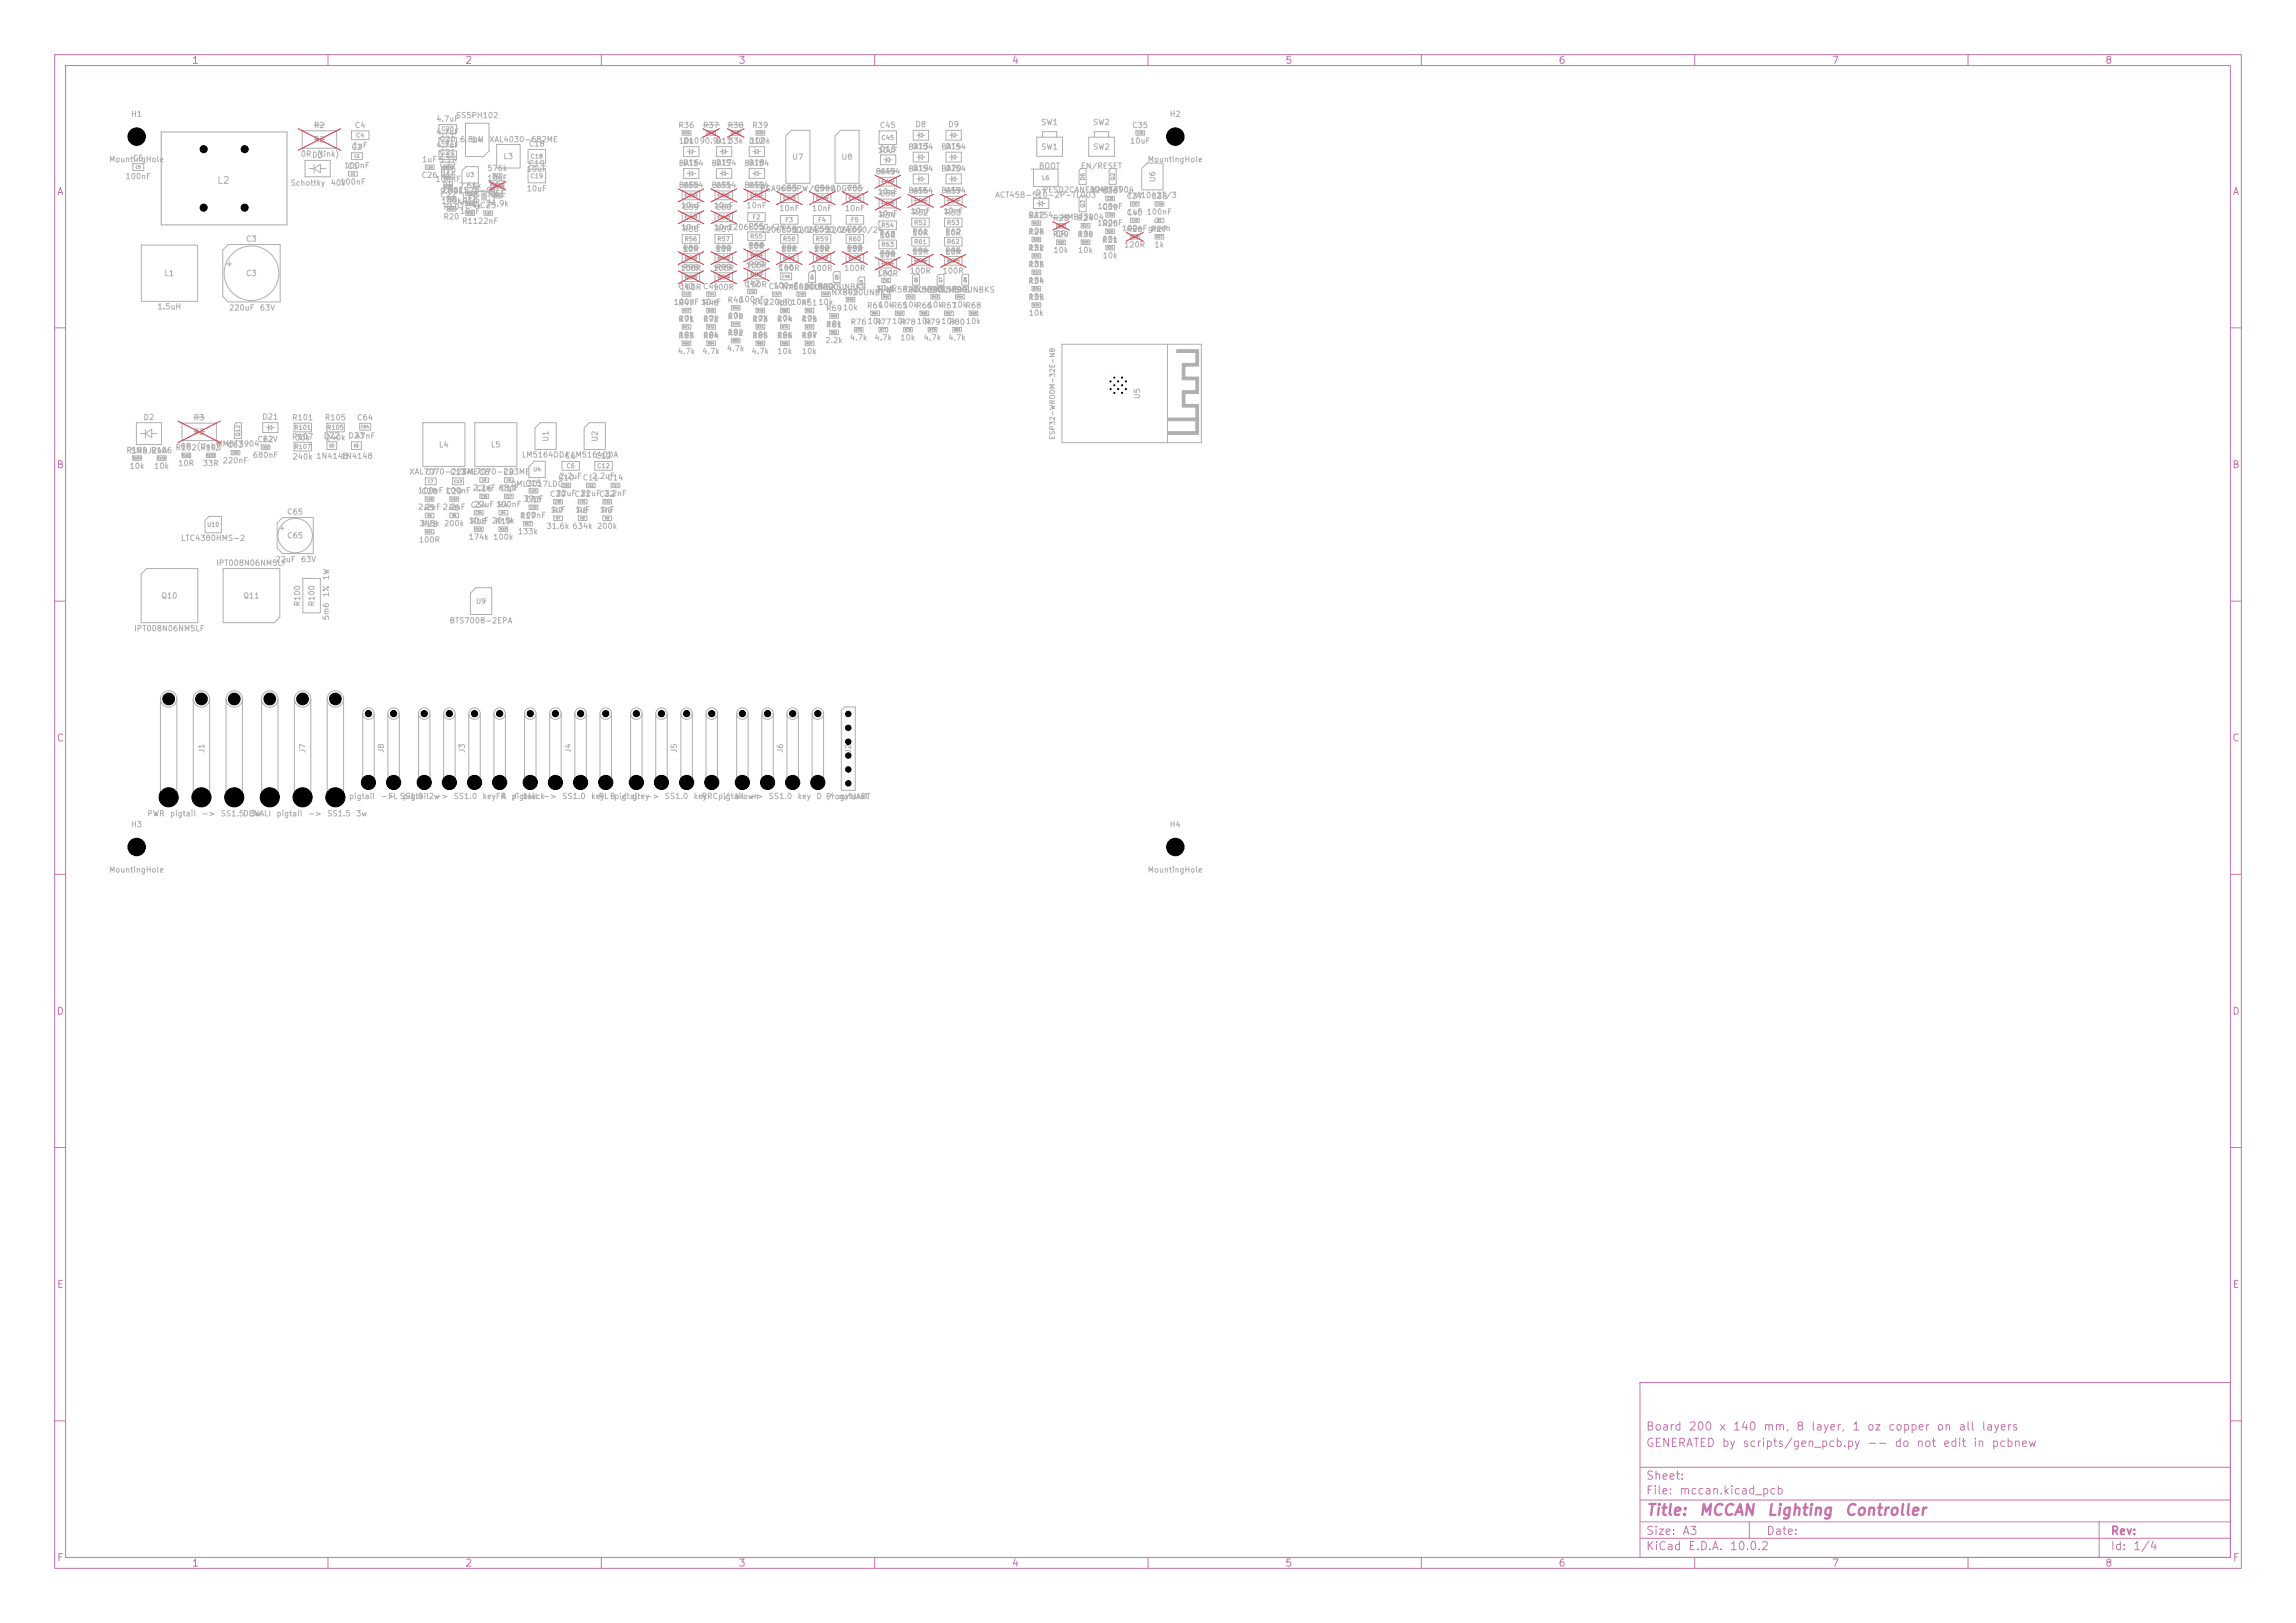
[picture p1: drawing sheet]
<svg xmlns="http://www.w3.org/2000/svg" width="420mm" height="297mm" viewBox="0 0 420 297" stroke-linecap="round" stroke-linejoin="round" font-family="sans-serif">
<defs><g id="words">
<g font-size="2" fill="#c872ab">
<text x="301" y="277.8">Title:</text>
<text x="310.7" y="277.8">MCCAN</text>
<text x="323.1" y="277.8">Lighting</text>
<text x="337.3" y="277.8">Controller</text>
</g>
<g font-size="1.5" fill="#c872ab">
<text x="301" y="262.1">Board</text>
<text x="308.8" y="262.1">200</text>
<text x="314.4" y="262.1">x</text>
<text x="316.9" y="262.1">140</text>
<text x="322.4" y="262.1">mm,</text>
<text x="328.5" y="262.1">8</text>
<text x="331.2" y="262.1">layer,</text>
<text x="338.7" y="262.1">1</text>
<text x="341.4" y="262.1">oz</text>
<text x="345.3" y="262.1">copper</text>
<text x="354.1" y="262.1">on</text>
<text x="358.1" y="262.1">all</text>
<text x="362.4" y="262.1">layers</text>
<text x="301" y="265.1">GENERATED</text>
<text x="314.9" y="265.1">by</text>
<text x="318.6" y="265.1">scripts/gen_pcb.py</text>
<text x="341.4" y="265.1">--</text>
<text x="346.4" y="265.1">do</text>
<text x="350.5" y="265.1">not</text>
<text x="355.3" y="265.1">edit</text>
<text x="360.8" y="265.1">in</text>
<text x="364.2" y="265.1">pcbnew</text>
<text x="301" y="273.8">File:</text>
<text x="301" y="271.1">Sheet:</text>
<text x="307.1" y="273.8">mccan.kicad_pcb</text>
<text x="301" y="281.2">Size:</text>
<text x="307.6" y="281.2">A3</text>
<text x="323" y="281.2">Date:</text>
<text x="386" y="281.2">Rev:</text>
<text x="301" y="284">KiCad</text>
<text x="308.7" y="284">E.D.A.</text>
<text x="316.3" y="284">10.0.2</text>
<text x="386" y="284">Id:</text>
<text x="390.1" y="284">1/4</text>
</g>
<g font-size="1.3" fill="#c872ab">
<text x="35" y="12">1</text>
<text x="85" y="12">2</text>
<text x="135" y="12">3</text>
<text x="185" y="12">4</text>
<text x="235" y="12">5</text>
<text x="285" y="12">6</text>
<text x="335" y="12">7</text>
<text x="385" y="12">8</text>
<text x="10.3" y="36">A</text>
<text x="408.3" y="36">A</text>
<text x="10.3" y="86">B</text>
<text x="408.2" y="86">B</text>
<text x="10.3" y="136">C</text>
<text x="408.2" y="136">C</text>
<text x="10.3" y="186">D</text>
<text x="408.2" y="186">D</text>
<text x="10.3" y="236">E</text>
<text x="408.3" y="236">E</text>
<text x="10.3" y="286">F</text>
<text x="35" y="287">1</text>
<text x="85" y="287">2</text>
<text x="135" y="287">3</text>
<text x="185" y="287">4</text>
<text x="235" y="287">5</text>
<text x="285" y="287">6</text>
<text x="335" y="287">7</text>
<text x="385" y="287">8</text>
<text x="408.3" y="286">F</text>
</g>
<text font-size="1.3" fill="#afafaf" x="39.6" y="33.9">L2</text>
<g font-size="1" fill="#afafaf">
<text x="23.9" y="21.6">H1</text>
<text x="57.3" y="23.7">R2</text>
<text x="64.8" y="23.7">C4</text>
<text x="79.7" y="22.5">4.7uF</text>
<text x="83.3" y="21.9">SS5PH102</text>
<text x="124" y="23.7">R36</text>
<text x="128.5" y="23.7">R37</text>
<text x="133" y="23.7">R38</text>
<text x="137.5" y="23.7">R39</text>
<text x="160.8" y="23.7">C45</text>
<text x="167.3" y="23.5">D8</text>
<text x="173.3" y="23.5">D9</text>
<text x="190.4" y="23.1">SW1</text>
<text x="199.9" y="23.1">SW2</text>
<text x="207" y="23.7">C35</text>
<text x="213.9" y="21.6">H2</text>
<text x="19.9" y="29.9">MountingHole</text>
<text x="24.2" y="29.7">C5</text>
<text x="54.9" y="28.9">0RD3</text>
<text x="57.3" y="26.3">R2</text>
<text x="57.9" y="28.9">(link)</text>
<text x="64.2" y="27.7">C2</text>
<text x="64.4" y="27.4">1uF</text>
<text x="77.1" y="29.9">1uF 5.1R</text>
<text x="79.7" y="24.9">4.7uF</text>
<text x="79.7" y="27.3">4.7uF</text>
<text x="80.3" y="26.2">C20</text>
<text x="80.3" y="28.6">C21</text>
<text x="84" y="26.3">6.8uH</text>
<text x="86.2" y="26.4">D4</text>
<text x="89.4" y="26.3">XAL4030-682ME</text>
<text x="92" y="29.4">L3</text>
<text x="96.6" y="27.1">C18</text>
<text x="124.1" y="26.5">10k</text>
<text x="124.9" y="26.5">D1090.9k</text>
<text x="130.9" y="26.5">D11</text>
<text x="133.1" y="26.5">33k</text>
<text x="136.9" y="26.5">D12</text>
<text x="137.1" y="26.5">100k</text>
<text x="144.8" y="29.5">U7</text>
<text x="153.8" y="29.5">U8</text>
<text x="160.4" y="28.3">10uF</text>
<text x="160.9" y="28">D15</text>
<text x="166.1" y="27.6">BAT54</text>
<text x="166.9" y="27.5">D13</text>
<text x="172.1" y="27.6">BAT54</text>
<text x="172.9" y="27.5">D14</text>
<text x="190.4" y="27.6">SW1</text>
<text x="199.9" y="27.6">SW2</text>
<text x="206.6" y="26.5">10uF</text>
<text x="209.9" y="29.9">MountingHole</text>
<text x="22.9" y="33">100nF</text>
<text x="53" y="34.2">Schottky</text>
<text x="60.4" y="34.2">40V</text>
<text x="62.1" y="34">100nF</text>
<text x="62.9" y="31">100nF</text>
<text x="63.5" y="31.2">C1</text>
<text x="77" y="32.8">C26 R15</text>
<text x="79.6" y="33.5">100nF</text>
<text x="80.3" y="31">C22</text>
<text x="80.4" y="35.7">9.09k</text>
<text x="80.4" y="31.7">R16</text>
<text x="80.9" y="34.6">0R</text>
<text x="80.9" y="35.6">LM51571-Q1</text>
<text x="83.8" y="34.7">2.61k</text>
<text x="89" y="33.3">10pF</text>
<text x="89" y="31.5">576k</text>
<text x="89.4" y="34.4">R12</text>
<text x="89.4" y="35.1">R13</text>
<text x="96.2" y="31.7">10uF</text>
<text x="96.2" y="35.3">10uF</text>
<text x="96.6" y="30.7">C19</text>
<text x="124.1" y="30.6">BAT54</text>
<text x="124.1" y="34.6">BAT54</text>
<text x="124.8" y="34.7">C50</text>
<text x="124.9" y="30.5">D16</text>
<text x="130.1" y="30.6">BAT54</text>
<text x="130.1" y="34.6">BAT54</text>
<text x="130.8" y="34.7">C51</text>
<text x="130.9" y="30.5">D17</text>
<text x="136.1" y="30.6">BAT54</text>
<text x="136.1" y="34.6">BAT54</text>
<text x="136.8" y="34.7">C52</text>
<text x="136.9" y="30.5">D18</text>
<text x="138.9" y="35.3">PCA9685PW/Q900</text>
<text x="142.8" y="35.2">C53</text>
<text x="148.8" y="35.2">C54ADG706</text>
<text x="154.8" y="35.2">C55</text>
<text x="160.1" y="32.1">BAT54</text>
<text x="160.4" y="35.9">10nF</text>
<text x="160.8" y="32.2">C49</text>
<text x="166.1" y="31.6">BAT54</text>
<text x="166.1" y="35.6">BAT54</text>
<text x="166.8" y="35.7">C56</text>
<text x="166.9" y="31.5">D19</text>
<text x="172.1" y="31.6">BAT54</text>
<text x="172.1" y="35.6">BAT54</text>
<text x="172.8" y="35.7">C57</text>
<text x="172.9" y="31.5">D20</text>
<text x="189.9" y="31.1">BOOT</text>
<text x="190.6" y="35.5">PESD2CANFD24U-T</text>
<text x="197.6" y="31.1">EN/RESET</text>
<text x="199.5" y="35.5">MMBT3904</text>
<text x="201.5" y="35.7">C36</text>
<text x="211.6" y="33.4" transform="rotate(-90 211.6 33.4)">U6</text>
<text x="80.4" y="36.4">C27</text>
<text x="80.6" y="37.5">100kR14</text>
<text x="81" y="38.6">R10</text>
<text x="81" y="40.4">R20</text>
<text x="83.8" y="38.3">37.4kC25</text>
<text x="84" y="39.4">10nF</text>
<text x="84.4" y="36.5">C23</text>
<text x="84.4" y="41.2">R1122nF</text>
<text x="87.9" y="38.2" transform="rotate(-90 87.9 38.2)">100pF</text>
<text x="88.8" y="38">24.9k</text>
<text x="89.4" y="36.2">C61</text>
<text x="90.7" y="37.4" transform="rotate(-90 90.7 37.4)">C24</text>
<text x="124.4" y="38.4">10nF</text>
<text x="124.8" y="38.7">C59</text>
<text x="130.4" y="38.4">10nF</text>
<text x="130.8" y="38.7">C60</text>
<text x="136.4" y="38.4">10nF</text>
<text x="142.4" y="38.9">10nF</text>
<text x="148.4" y="38.9">10nF</text>
<text x="154.4" y="38.9">10nF</text>
<text x="160.4" y="39.9">10nF</text>
<text x="160.8" y="40.2">R54</text>
<text x="160.8" y="36.2">C58</text>
<text x="166.4" y="39.4">10nF</text>
<text x="166.8" y="39.7">R52</text>
<text x="172.4" y="39.4">10nF</text>
<text x="172.8" y="39.7">R53</text>
<text x="181.9" y="36.4">ACT45B-510-2P-TL003</text>
<text x="188" y="40.2">R22</text>
<text x="188.1" y="40.1">BAT54</text>
<text x="189.3" y="36">D7</text>
<text x="192.5" y="40.7">R23</text>
<text x="194" y="40.5">MMBT3904</text>
<text x="197" y="40.7">R24</text>
<text x="200.6" y="38.5">100nF</text>
<text x="200.6" y="41.5">100nF</text>
<text x="201.5" y="38.7">C39</text>
<text x="201.5" y="41.7">R25</text>
<text x="206" y="36.7">C37</text>
<text x="206" y="39.7">C40</text>
<text x="206.1" y="39.5">1uF 100nF</text>
<text x="206.2" y="36.5">TJA1042T/3</text>
<text x="210.5" y="36.7">C38</text>
<text x="44.9" y="44.5">C3</text>
<text x="124.4" y="42.4">10nF</text>
<text x="124.8" y="42.7">R56</text>
<text x="124.8" y="46.3">10R</text>
<text x="124.8" y="46.2">R89</text>
<text x="130.4" y="42.4">10nF</text>
<text x="130.8" y="42.7">R57</text>
<text x="130.8" y="46.3">10R</text>
<text x="130.8" y="46.2">R90</text>
<text x="133" y="42.3">1206L050/24</text>
<text x="136.8" y="42.2">R55</text>
<text x="136.8" y="45.8">10R</text>
<text x="136.8" y="45.7">R88</text>
<text x="139" y="42.8">1206L050/24</text>
<text x="142.8" y="42.7">R58</text>
<text x="142.8" y="46.3">10R</text>
<text x="142.8" y="46.2">R91</text>
<text x="145" y="42.8">1206L050/24</text>
<text x="148.8" y="42.7">R59</text>
<text x="148.8" y="46.3">10R</text>
<text x="148.8" y="46.2">R92</text>
<text x="151" y="42.8">1206L050/24</text>
<text x="154.8" y="42.7">R60</text>
<text x="154.8" y="46.3">10R</text>
<text x="154.8" y="46.2">R93</text>
<text x="160.8" y="43.8">10R</text>
<text x="160.8" y="43.7">R63</text>
<text x="160.8" y="47.3">10R</text>
<text x="160.8" y="47.2">R96</text>
<text x="166.8" y="43.3">10R</text>
<text x="166.8" y="43.2">R61</text>
<text x="166.8" y="46.8">10R</text>
<text x="166.8" y="46.7">R94</text>
<text x="172.8" y="43.3">10R</text>
<text x="172.8" y="43.2">R62</text>
<text x="172.8" y="46.8">10R</text>
<text x="172.8" y="46.7">R95</text>
<text x="188" y="43.2">R28</text>
<text x="188" y="46.2">R32</text>
<text x="188.1" y="43">10k</text>
<text x="188.1" y="46">10k</text>
<text x="192.5" y="43.7">R29</text>
<text x="192.6" y="46.5">10k</text>
<text x="193" y="43.5">0R</text>
<text x="197" y="43.7">R30</text>
<text x="197.1" y="43.5">10k</text>
<text x="197.1" y="46.5">10k</text>
<text x="201.5" y="44.7">R31</text>
<text x="201.6" y="44.5">10k</text>
<text x="201.6" y="47.5">10k</text>
<text x="205.1" y="42.5">100nFgreen</text>
<text x="205.5" y="45.5">120R</text>
<text x="206" y="42.7">R26</text>
<text x="210.5" y="42.7">R27</text>
<text x="211.1" y="45.5">1k</text>
<text x="30" y="50.8">L1</text>
<text x="44.9" y="50.8">C3</text>
<text x="124" y="53.2">C43</text>
<text x="124.3" y="49.8">100R</text>
<text x="124.3" y="53.3">100RC44</text>
<text x="124.8" y="49.7">R98</text>
<text x="130.3" y="49.8">100R</text>
<text x="130.3" y="53.3">100R</text>
<text x="130.8" y="49.7">R99</text>
<text x="136" y="52.7">C42</text>
<text x="136.3" y="49.3">100R</text>
<text x="136.3" y="52.8">100R</text>
<text x="136.8" y="49.2">R97</text>
<text x="140.5" y="53.2">C47</text>
<text x="141.4" y="53">100nF</text>
<text x="142.2" y="49.7">C46</text>
<text x="142.3" y="49.8">100R</text>
<text x="143" y="53.3">NX5020UNBKS</text>
<text x="145" y="53.2">C48</text>
<text x="148.3" y="49.8">100R</text>
<text x="149.5" y="53.2">R40</text>
<text x="154.3" y="49.8">100R</text>
<text x="160.1" y="53.5">10uF</text>
<text x="160.3" y="50.8">100R</text>
<text x="160.5" y="50.7">C41</text>
<text x="160.5" y="53.7">R41</text>
<text x="162" y="53.8">NX5020UNBKS</text>
<text x="165" y="53.7">R42</text>
<text x="166.3" y="50.3">100R</text>
<text x="169.5" y="53.7">R43</text>
<text x="172.3" y="50.3">100R</text>
<text x="174" y="53.7">R44</text>
<text x="188" y="49.2">R33</text>
<text x="188" y="52.2">R34</text>
<text x="188.1" y="49">10k</text>
<text x="188.1" y="52">10k</text>
<text x="28.7" y="56.9">1.5uH</text>
<text x="41.8" y="57.1">220uF</text>
<text x="47.4" y="57.1">63V</text>
<text x="123.1" y="56">100nF 10nF</text>
<text x="124" y="56.2">R47</text>
<text x="124" y="59.2">R71</text>
<text x="124.1" y="59">10k</text>
<text x="128.5" y="56.2">R48</text>
<text x="128.5" y="59.2">R72</text>
<text x="128.6" y="59">10k</text>
<text x="133" y="55.7">R46</text>
<text x="133" y="58.7">R70</text>
<text x="133.1" y="58.5">10k</text>
<text x="135.1" y="55.5">100nF</text>
<text x="137.5" y="56.2">R49</text>
<text x="137.5" y="59.2">R73</text>
<text x="137.6" y="59">10k</text>
<text x="139.6" y="56">220pF 10nF</text>
<text x="142" y="56.2">R50</text>
<text x="142" y="59.2">R74</text>
<text x="142.1" y="59">10k</text>
<text x="146.5" y="56.2">R5110k</text>
<text x="146.5" y="59.2">R75</text>
<text x="146.6" y="59">10k</text>
<text x="151" y="57.2">R6910k</text>
<text x="152" y="54.3">NX5020UNBKS</text>
<text x="154" y="54.2">R45</text>
<text x="155.5" y="59.7">R7610k</text>
<text x="158.5" y="56.7">R64</text>
<text x="160" y="59.7">R7710k</text>
<text x="160.6" y="56.5">10k</text>
<text x="163" y="56.7">R65</text>
<text x="164.5" y="59.7">R7810k</text>
<text x="165.1" y="56.5">10k</text>
<text x="167.5" y="56.7">R66</text>
<text x="169" y="59.7">R7910k</text>
<text x="169.6" y="56.5">10k</text>
<text x="172" y="56.7">R67</text>
<text x="173.5" y="59.7">R8010k</text>
<text x="174.1" y="56.5">10k</text>
<text x="176.5" y="56.7">R68</text>
<text x="188" y="55.2">R35</text>
<text x="188.1" y="55">10k</text>
<text x="188.1" y="58">10k</text>
<text x="123.9" y="65">4.7k</text>
<text x="124" y="62.2">R83</text>
<text x="124.1" y="62">10k</text>
<text x="128.4" y="65">4.7k</text>
<text x="128.5" y="62.2">R84</text>
<text x="128.6" y="62">10k</text>
<text x="132.9" y="64.5">4.7k</text>
<text x="133" y="61.7">R82</text>
<text x="133.1" y="61.5">10k</text>
<text x="137.4" y="65">4.7k</text>
<text x="137.5" y="62.2">R85</text>
<text x="137.6" y="62">10k</text>
<text x="142" y="62.2">R86</text>
<text x="142.1" y="62">10k</text>
<text x="142.1" y="65">10k</text>
<text x="146.5" y="62.2">R87</text>
<text x="146.6" y="62">10k</text>
<text x="146.6" y="65">10k</text>
<text x="150.9" y="63">2.2k</text>
<text x="151" y="60.2">R81</text>
<text x="151.1" y="60">10k</text>
<text x="155.4" y="62.5">4.7k</text>
<text x="159.9" y="62.5">4.7k</text>
<text x="164.6" y="62.5">10k</text>
<text x="168.9" y="62.5">4.7k</text>
<text x="173.4" y="62.5">4.7k</text>
<text x="26.1" y="77.1">D2</text>
<text x="35.3" y="77.2">R3</text>
<text x="47.9" y="77">D21</text>
<text x="53.3" y="77.2">R101</text>
<text x="59.3" y="77.2">R105</text>
<text x="65.2" y="77.2">C64</text>
<text x="208.8" y="73.1" transform="rotate(-90 208.8 73.1)">U5</text>
<text x="23" y="83.2">R104 R106</text>
<text x="23.8" y="83.2">SMBJ24A</text>
<text x="32" y="82.7">R102(link)</text>
<text x="32.9" y="82.4">0R</text>
<text x="35.3" y="79.8">R3</text>
<text x="36.5" y="82.7">R103</text>
<text x="39.5" y="82">MMBT3904</text>
<text x="41.5" y="82.2">C63</text>
<text x="47" y="81.2">C62</text>
<text x="47.9" y="81.1">22V</text>
<text x="53.3" y="80.7">R107</text>
<text x="53.9" y="80.8">30k</text>
<text x="59.1" y="80.5">D22</text>
<text x="59.4" y="80.8">240k</text>
<text x="63.6" y="80.5">D23</text>
<text x="64.8" y="80.5">47nF</text>
<text x="80.2" y="82.1">L4</text>
<text x="89.7" y="82.1">L5</text>
<text x="95.4" y="84">LM5164DDA LM5164DDA</text>
<text x="100.6" y="80.9" transform="rotate(-90 100.6 80.9)">U1</text>
<text x="109.6" y="80.9" transform="rotate(-90 109.6 80.9)">U2</text>
<text x="23.6" y="86">10k</text>
<text x="28.1" y="86">10k</text>
<text x="32.5" y="85.5">10R</text>
<text x="37" y="85.5">33R</text>
<text x="40.6" y="85">220nF</text>
<text x="46.1" y="84">680nF</text>
<text x="53.4" y="84.3">240k 1N4148</text>
<text x="62.3" y="84.2">1N4148</text>
<text x="74.8" y="87.1">XAL7070-223MEC8</text>
<text x="77.7" y="87.2">C7</text>
<text x="82.2" y="87.2">C13</text>
<text x="84.3" y="87.1">XAL7070-223ME</text>
<text x="92" y="87.2">C9</text>
<text x="93.3" y="89.3">DML3017LDC</text>
<text x="96" y="89.2">C15</text>
<text x="102" y="88.2">C10</text>
<text x="102.2" y="87.9">2.2uF</text>
<text x="103.3" y="84.2">C6</text>
<text x="106.5" y="88.2">C11</text>
<text x="108.2" y="87.9">2.2uF</text>
<text x="108.8" y="84.2">C12</text>
<text x="111" y="88.2">C14</text>
<text x="52.4" y="94.4">C65</text>
<text x="76.4" y="90.5">100nF 100nF</text>
<text x="76.4" y="93.5">2.2nF 2.2nF</text>
<text x="77" y="90.7">C28</text>
<text x="77.5" y="93.7">R5</text>
<text x="81.5" y="90.7">C29</text>
<text x="82" y="93.7">R6</text>
<text x="86" y="93.2">C34</text>
<text x="86.4" y="90">2.2nF 68pF</text>
<text x="86.6" y="93">22uF 100nF</text>
<text x="87" y="90.2">C16</text>
<text x="91" y="93.2">R4</text>
<text x="91.5" y="90.2">C17</text>
<text x="95" y="95.2">R17</text>
<text x="95.1" y="95">100nF</text>
<text x="95.6" y="92">39pF</text>
<text x="96" y="92.2">C33</text>
<text x="100.5" y="91.2">C30</text>
<text x="100.6" y="94">1uF</text>
<text x="101" y="94.2">R7</text>
<text x="101.6" y="91">22uFC31</text>
<text x="105.1" y="94">1uF</text>
<text x="105.5" y="94.2">R8</text>
<text x="106.1" y="91">22uFC32</text>
<text x="109.6" y="94">1nF</text>
<text x="110" y="94.2">R9</text>
<text x="110.4" y="91">2.2nF</text>
<text x="33" y="99.2">LTC4380HMS-2</text>
<text x="52.4" y="98.8">C65</text>
<text x="76.5" y="99.5">100R</text>
<text x="76.6" y="96.5">348k 200k</text>
<text x="77" y="96.7">R21</text>
<text x="85.6" y="96">10uF 20.5k</text>
<text x="85.6" y="99">174k 100k</text>
<text x="86" y="96.2">R18</text>
<text x="90.5" y="96.2">R19</text>
<text x="94.6" y="98">133k</text>
<text x="99.9" y="97">31.6k 634k 200k</text>
<text x="39.4" y="103.8">IPT008N06NM5LF</text>
<text x="50.3" y="103.1">22uF</text>
<text x="55" y="103.1">63V</text>
<text x="60.4" y="106.2" transform="rotate(-90 60.4 106.2)">1W</text>
<text x="29.4" y="109.8">Q10</text>
<text x="44.4" y="109.8">Q11</text>
<text x="55.1" y="111.1" transform="rotate(-90 55.1 111.1)">R100</text>
<text x="57.8" y="111.1" transform="rotate(-90 57.8 111.1)">R100</text>
<text x="60.4" y="113.6" transform="rotate(-90 60.4 113.6)">5m6</text>
<text x="60.4" y="109.4" transform="rotate(-90 60.4 109.4)">1%</text>
<text x="24.4" y="115.8">IPT008N06NM5LF</text>
<text x="82.1" y="114.3">BTS7008-2EPA</text>
<text x="37.6" y="137.9" transform="rotate(-90 37.6 137.9)">J1</text>
<text x="56.1" y="137.9" transform="rotate(-90 56.1 137.9)">J7</text>
<text x="70.5" y="137.9" transform="rotate(-90 70.5 137.9)">J8</text>
<text x="85.3" y="137.9" transform="rotate(-90 85.3 137.9)">J3</text>
<text x="104.7" y="137.9" transform="rotate(-90 104.7 137.9)">J4</text>
<text x="124.1" y="137.9" transform="rotate(-90 124.1 137.9)">J5</text>
<text x="143.5" y="137.9" transform="rotate(-90 143.5 137.9)">J6</text>
<text x="155.9" y="138" transform="rotate(-90 155.9 138)">J2</text>
<text x="26.9" y="149.6">PWR</text>
<text x="31" y="149.6">pigtail</text>
<text x="36.8" y="149.6">-&gt;</text>
<text x="40.3" y="149.6">SS1.5DENALI</text>
<text x="45.6" y="149.6">3w</text>
<text x="50.5" y="149.6">pigtail</text>
<text x="56.3" y="149.6">-&gt;</text>
<text x="59.8" y="149.6">SS1.5</text>
<text x="59.8" y="146.5">CAN</text>
<text x="63.8" y="146.5">pigtail</text>
<text x="65.1" y="149.6">3w</text>
<text x="69.5" y="146.5">-&gt;</text>
<text x="70.9" y="146.5">FL SS1.0</text>
<text x="73.6" y="146.5">pigtail2w</text>
<text x="79.4" y="146.5">-&gt;</text>
<text x="82.9" y="146.5">SS1.0</text>
<text x="88.2" y="146.5">keyFR</text>
<text x="91.6" y="146.5">A</text>
<text x="93.5" y="146.5">pigtail</text>
<text x="93.5" y="146.5">/</text>
<text x="95.6" y="146.5">black</text>
<text x="99.3" y="146.5">-&gt;</text>
<text x="102.7" y="146.5">SS1.0</text>
<text x="108" y="146.5">key</text>
<text x="109.4" y="146.5">RLBpigtail</text>
<text x="113.5" y="146.5">/</text>
<text x="115.5" y="146.5">grey</text>
<text x="118" y="146.5">-&gt;</text>
<text x="121.5" y="146.5">SS1.0</text>
<text x="126.8" y="146.5">key</text>
<text x="128.2" y="146.5">RRCpigtail</text>
<text x="132.2" y="146.5">/</text>
<text x="134.3" y="146.5">brown</text>
<text x="137" y="146.5">-&gt;</text>
<text x="140.5" y="146.5">SS1.0</text>
<text x="145.8" y="146.5">key</text>
<text x="149.3" y="146.5">D Prog/UART</text>
<text x="151.3" y="146.5">/</text>
<text x="153.3" y="146.5">natural</text>
<text x="23.9" y="151.6">H3</text>
<text x="213.9" y="151.6">H4</text>
<text x="19.9" y="159.9">MountingHole</text>
<text x="209.9" y="159.9">MountingHole</text>
</g>
<g font-size=".9" fill="#afafaf">
<text x="193.2" y="80.5" transform="rotate(-90 193.2 80.5)">ESP32-WROOM-32E-N8</text>
<text x="87" y="110.7">U9</text>
</g>
<g font-size=".8" fill="#afafaf">
<text x="65" y="25.4">C4</text>
<text x="80.6" y="24.2">C20</text>
<text x="80.6" y="26.6">C21</text>
<text x="80.6" y="29">C22</text>
<text x="96.9" y="29.2">C18</text>
<text x="161.1" y="25.8">C45</text>
<text x="85.2" y="32.6">U3</text>
<text x="96.9" y="32.8">C19</text>
<text x="161.1" y="33.9">C49</text>
<text x="190.5" y="33.2">L6</text>
<text x="125.1" y="36.4">C50</text>
<text x="125.1" y="40.4">C59</text>
<text x="131.1" y="36.4">C51</text>
<text x="131.1" y="40.4">C60</text>
<text x="137.1" y="36.4">C52</text>
<text x="137.6" y="40.3">F2</text>
<text x="143.1" y="36.9">C53</text>
<text x="143.6" y="40.8">F3</text>
<text x="149.1" y="36.9">C54</text>
<text x="149.6" y="40.8">F4</text>
<text x="155.1" y="36.9">C55</text>
<text x="155.6" y="40.8">F5</text>
<text x="161.1" y="41.8">R54</text>
<text x="161.1" y="37.9">C58</text>
<text x="167.1" y="41.3">R52</text>
<text x="167.1" y="37.4">C56</text>
<text x="173.1" y="41.3">R53</text>
<text x="173.1" y="37.4">C57</text>
<text x="125.1" y="44.3">R56</text>
<text x="125.1" y="47.8">R89</text>
<text x="131.1" y="44.3">R57</text>
<text x="131.1" y="47.8">R90</text>
<text x="137.1" y="43.8">R55</text>
<text x="137.1" y="47.3">R88</text>
<text x="143.1" y="44.3">R58</text>
<text x="143.1" y="47.8">R91</text>
<text x="149.1" y="44.3">R59</text>
<text x="149.1" y="47.8">R92</text>
<text x="155.1" y="44.3">R60</text>
<text x="155.1" y="47.8">R93</text>
<text x="161.1" y="45.3">R63</text>
<text x="167.1" y="44.8">R61</text>
<text x="173.1" y="44.8">R62</text>
<text x="125.1" y="51.3">R98</text>
<text x="131.1" y="51.3">R99</text>
<text x="137.1" y="50.8">R97</text>
<text x="161.1" y="48.8">R96</text>
<text x="167.1" y="48.3">R94</text>
<text x="173.1" y="48.3">R95</text>
<text x="53.7" y="78.8">R101</text>
<text x="53.7" y="82.3">R107</text>
<text x="59.7" y="78.8">R105</text>
<text x="103.5" y="85.9">C6</text>
<text x="109.1" y="85.9">C12</text>
<text x="37.8" y="96.6">U10</text>
</g>
<g font-size=".7" fill="#afafaf">
<text x="198.6" y="33.1" transform="rotate(-90 198.6 33.1)">D6</text>
<text x="204.1" y="33.1" transform="rotate(-90 204.1 33.1)">Q2</text>
<text x="198.6" y="38.1" transform="rotate(-90 198.6 38.1)">Q3</text>
<text x="44.1" y="80" transform="rotate(-90 44.1 80)">Q12</text>
<text x="97.5" y="86.4">U4</text>
</g>
<g font-size=".5" fill="#afafaf">
<text x="64.7" y="29">C2</text>
<text x="24.7" y="31">C5</text>
<text x="143" y="51">C46</text>
<text x="148.9" y="51.3" transform="rotate(-90 148.9 51.3)">Q4</text>
<text x="153.4" y="51.3" transform="rotate(-90 153.4 51.3)">Q5</text>
<text x="157.9" y="52.3" transform="rotate(-90 157.9 52.3)">Q9</text>
<text x="167.9" y="51.8" transform="rotate(-90 167.9 51.8)">Q6</text>
<text x="172.4" y="51.8" transform="rotate(-90 172.4 51.8)">Q7</text>
<text x="176.9" y="51.8" transform="rotate(-90 176.9 51.8)">Q8</text>
<text x="66" y="78.5">C64</text>
<text x="78.2" y="88.5">C7</text>
<text x="83" y="88.5">C13</text>
</g>
<g font-size=".4" fill="#afafaf">
<text x="124.9" y="24.6">R36</text>
<text x="129.4" y="24.6">R37</text>
<text x="133.9" y="24.6">R38</text>
<text x="138.4" y="24.6">R39</text>
<text x="207.9" y="24.6">C35</text>
<text x="64.1" y="32.1">C1</text>
<text x="78" y="30.9">C26</text>
<text x="81.4" y="34.5">C27</text>
<text x="81.4" y="30.9">R15</text>
<text x="81.4" y="32.7">R16</text>
<text x="85.4" y="35.7">R14</text>
<text x="90.4" y="34.3">C61</text>
<text x="90.4" y="32.5">R12</text>
<text x="82" y="36.7">R10</text>
<text x="82" y="38.5">R20</text>
<text x="85.4" y="37.5">C23</text>
<text x="85.4" y="39.3">R11</text>
<text x="88.7" y="39.3">C25</text>
<text x="88.9" y="36.4" transform="rotate(-90 88.9 36.4)">C24</text>
<text x="188.9" y="41.1">R22</text>
<text x="193.4" y="41.6">R23</text>
<text x="197.9" y="41.6">R24</text>
<text x="202.4" y="36.6">C36</text>
<text x="202.4" y="39.6">C39</text>
<text x="206.9" y="37.6">C37</text>
<text x="206.9" y="40.6">C40</text>
<text x="211.4" y="37.6">C38</text>
<text x="211.6" y="40.6">D5</text>
<text x="188.9" y="44.1">R28</text>
<text x="188.9" y="47.1">R32</text>
<text x="193.4" y="44.6">R29</text>
<text x="197.9" y="44.6">R30</text>
<text x="202.4" y="42.6">R25</text>
<text x="202.4" y="45.6">R31</text>
<text x="206.9" y="43.6">R26</text>
<text x="211.4" y="43.6">R27</text>
<text x="136.9" y="53.6">C42</text>
<text x="161.4" y="51.6">C41</text>
<text x="188.9" y="50.1">R33</text>
<text x="188.9" y="53.1">R34</text>
<text x="124.9" y="54.1">C43</text>
<text x="124.9" y="57.1">R47</text>
<text x="129.4" y="54.1">C44</text>
<text x="129.4" y="57.1">R48</text>
<text x="133.9" y="56.6">R46</text>
<text x="133.9" y="59.6">R70</text>
<text x="138.4" y="57.1">R49</text>
<text x="141.4" y="54.1">C47</text>
<text x="142.9" y="57.1">R50</text>
<text x="145.9" y="54.1">C48</text>
<text x="147.4" y="57.1">R51</text>
<text x="150.4" y="54.1">R40</text>
<text x="151.9" y="58.1">R69</text>
<text x="154.9" y="55.1">R45</text>
<text x="159.4" y="57.6">R64</text>
<text x="161.4" y="54.6">R41</text>
<text x="163.9" y="57.6">R65</text>
<text x="165.9" y="54.6">R42</text>
<text x="168.4" y="57.6">R66</text>
<text x="170.4" y="54.6">R43</text>
<text x="172.9" y="57.6">R67</text>
<text x="174.9" y="54.6">R44</text>
<text x="177.4" y="57.6">R68</text>
<text x="188.9" y="56.1">R35</text>
<text x="124.9" y="60.1">R71</text>
<text x="124.9" y="63.1">R83</text>
<text x="129.4" y="60.1">R72</text>
<text x="129.4" y="63.1">R84</text>
<text x="133.9" y="62.6">R82</text>
<text x="138.4" y="60.1">R73</text>
<text x="138.4" y="63.1">R85</text>
<text x="142.9" y="60.1">R74</text>
<text x="142.9" y="63.1">R86</text>
<text x="147.4" y="60.1">R75</text>
<text x="147.4" y="63.1">R87</text>
<text x="151.9" y="61.1">R81</text>
<text x="156.4" y="60.6">R76</text>
<text x="160.9" y="60.6">R77</text>
<text x="165.4" y="60.6">R78</text>
<text x="169.9" y="60.6">R79</text>
<text x="174.4" y="60.6">R80</text>
<text x="33.3" y="83.6">R102</text>
<text x="37.8" y="83.6">R103</text>
<text x="42.4" y="83.1">C63</text>
<text x="47.9" y="82.1">C62</text>
<text x="24.3" y="84.1">R104</text>
<text x="28.8" y="84.1">R106</text>
<text x="88.1" y="88.1">C8</text>
<text x="92.6" y="88.1">C9</text>
<text x="102.9" y="89.1">C10</text>
<text x="107.4" y="89.1">C11</text>
<text x="111.9" y="89.1">C14</text>
<text x="77.9" y="91.6">C28</text>
<text x="78.1" y="94.6">R5</text>
<text x="82.4" y="91.6">C29</text>
<text x="82.6" y="94.6">R6</text>
<text x="86.9" y="94.1">C34</text>
<text x="87.9" y="91.1">C16</text>
<text x="91.6" y="94.1">R4</text>
<text x="92.4" y="91.1">C17</text>
<text x="96.9" y="90.1">C15</text>
<text x="96.9" y="93.1">C33</text>
<text x="101.4" y="92.1">C30</text>
<text x="101.6" y="95.1">R7</text>
<text x="105.9" y="92.1">C31</text>
<text x="106.1" y="95.1">R8</text>
<text x="110.4" y="92.1">C32</text>
<text x="110.6" y="95.1">R9</text>
<text x="77.9" y="97.6">R21</text>
<text x="86.9" y="97.1">R18</text>
<text x="91.4" y="97.1">R19</text>
<text x="95.9" y="96.1">R17</text>
</g>
</g></defs>
<g fill="none" stroke="#c872ab" stroke-width=".18">
<path d="M10 10h400v277h-400zM12 12h396v273h-396zM60 10v2M110 10v2M160 10v2M210 10v2M260 10v2M310 10v2M360 10v2M10 60h2M408 60h2M10 110h2"/>
<path d="M408 110h2M10 160h2M408 160h2M10 210h2M408 210h2M300 253h108v32h-108zM10 260h2M300 278.5h108M300 274.5h108M300 268.5h108M320 278.5v3M384 278.5v6.5"/>
<path d="M408 260h2M60 285v2M110 285v2M160 285v2M210 285v2M260 285v2M300 281.5h108M310 285v2M360 285v2"/>
</g>
<g fill="none" stroke="#afafaf" stroke-width=".18">
<path d="M24.3 30h2v1.2h-2zM55.3 23.9h6.3v3.2h-6.3zM55.8 29.4h4.6v2.9h-4.6zM56.5 30.9h1M57.5 30.1v1.6M57.5 30.9l1.1-.8v1.5zM57.5 22.9h1.9M57.5 25.5h1.9M58.6 30.9h1M63.8 31.4h1.6v.8h-1.6zM64.3 28h2v1.2h-2zM64.3 23.9h3.2v1.6h-3.2z"/>
<path d="M77.8 30.2h1.6v.8h-1.6zM80.3 22.8h3.2v1.6h-3.2zM80.3 25.2h3.2v1.6h-3.2zM80.3 27.6h3.2v1.6h-3.2zM81.2 33.8h1.6v.8h-1.6zM81.2 30.2h1.6v.8h-1.6zM81.2 32h1.6v.8h-1.6zM81.8 36h1.6v.8h-1.6zM81.8 37.8h1.6v.8h-1.6zM84.5 31.2l.8-.7h2.2v3h-3zM85.1 22.6h4.3v5.1l-.9 1h-3.4zM85.2 36.8h1.6v.8h-1.6z"/>
<path d="M85.2 38.6h1.6v.8h-1.6zM85.2 35h1.6v.8h-1.6zM88.1 35h.9v1.6h-.9zM88.5 38.6h1.6v.8h-1.6zM89.5 35.4h3M90.2 33.6h1.6v.8h-1.6zM90.2 31.8h1.6v.8h-1.6zM90.2 35.4h1.6v.8h-1.6zM90.4 34h1.2M90.8 26.4h4.3v4.3h-4.3zM96.6 27.4h3.2v2.5h-3.2zM96.6 30.9h3.2v2.5h-3.2z"/>
<path d="M124.8 23.9h1.6v.8h-1.6zM124.8 35h3.2v1.6h-3.2zM124.8 39h3.2v1.6h-3.2zM124.9 33.9h3M124.9 37.9h3M125.1 30.9h2.7v1.7h-2.7zM125.1 26.9h2.7v1.8h-2.7zM125.2 35.7h2.4M125.2 39.7h2.4M125.7 27.7h.4M125.7 31.8h.4M126.1 27.2v1.1"/>
<path d="M126.1 31.2v1.1M126.1 27.7l.6-.3v.8zM126.1 31.8l.6-.4v.7zM126.7 27.7h.5M126.7 31.8h.5M128.6 22.9h3M129.3 23.9h1.6v.8h-1.6zM129.5 24.3h1.2M130.8 35h3.2v1.6h-3.2zM130.8 39h3.2v1.6h-3.2zM130.9 33.9h3M130.9 37.9h3"/>
<path d="M131 30.9h2.9v1.7h-2.9zM131 26.9h2.9v1.8h-2.9zM131.2 35.7h2.4M131.2 39.7h2.4M131.7 27.7h.4M131.7 31.8h.4M132.1 31.8l.6-.4v.7zM132.1 27.2v1.1M132.1 31.2v1.1M132.1 27.7l.6-.3v.8zM132.7 27.7h.5M132.7 31.8h.5"/>
<path d="M133.1 22.9h3M133.8 23.9h1.6v.8h-1.6zM134 24.3h1.2M136.8 38.9h3.2v1.6h-3.2zM136.8 35h3.2v1.6h-3.2zM136.9 33.9h3M137 30.9h2.8v1.7h-2.8zM137 26.9h2.8v1.8h-2.8zM137.2 35.7h2.4M137.7 27.7h.4M137.7 31.8h.4M138.1 31.8l.6-.4v.7z"/>
<path d="M138.1 27.2v1.1M138.1 31.2v1.1M138.1 27.7l.6-.3v.8zM138.3 23.9h1.6v.8h-1.6zM138.7 27.7h.5M138.7 31.8h.5M142.8 39.4h3.2v1.6h-3.2zM142.8 35.5h3.2v1.6h-3.2zM142.9 34.4h3M143.2 36.2h2.4M148.8 39.4h3.2v1.6h-3.2zM148.8 35.5h3.2v1.6h-3.2z"/>
<path d="M148.9 34.3h3M149.2 36.2h2.4M154.8 39.4h3.2v1.6h-3.2zM154.8 35.5h3.2v1.6h-3.2zM154.9 34.4h3M155.2 36.2h2.4M160.8 23.9h3.2v2.5h-3.2zM160.8 32.5h3.2v1.6h-3.2zM160.8 36.4h3.2v1.6h-3.2zM160.9 31.3h3M160.9 35.4h3M161 28.3h2.8v1.9h-2.8z"/>
<path d="M161.2 33.2h2.4M161.2 37.2h2.4M161.7 29.3h.4M162.1 28.7v1.1M162.1 29.3l.6-.5v.8zM162.7 29.3h.5M166.8 39.9h3.2v1.6h-3.2zM166.8 36h3.2v1.5h-3.2zM166.9 34.9h3M167.1 23.9h2.7v1.7h-2.7zM167.1 27.9h2.7v1.7h-2.7zM167.1 31.8h2.7v1.9h-2.7z"/>
<path d="M167.2 36.7h2.4M167.7 24.8h.4M167.7 28.8h.4M167.7 32.8h.4M168.1 24.2v1.1M168.1 28.2v1.1M168.1 32.2v1.1M168.1 24.8l.6-.4v.8zM168.1 28.8l.6-.5v.8zM168.1 32.8l.6-.5v.8zM168.7 24.8h.5M168.7 28.8h.5"/>
<path d="M168.7 32.8h.5M172.8 39.9h3.2v1.6h-3.2zM172.8 36h3.2v1.5h-3.2zM172.9 34.9h3M173 23.9h2.8v1.7h-2.8zM173 27.9h2.8v1.7h-2.8zM173 31.8h2.8v1.9h-2.8zM173.2 36.7h2.4M173.7 24.8h.4M173.7 28.8h.4M173.7 32.8h.4M174.1 28.8l.6-.5v.8z"/>
<path d="M174.1 24.2v1.1M174.1 28.2v1.1M174.1 32.2v1.1M174.1 24.8l.6-.4v.8zM174.1 32.8l.6-.5v.8zM174.7 24.8h.5M174.7 28.8h.5M174.7 32.8h.5M188.5 31h5.1v3.2h-4.6v-3.2M189 36.4h2.8v1.8h-2.8zM189.6 25.1h4.8v3.5h-4.8zM189.7 37.2h.4"/>
<path d="M190.1 36.7v1.1M190.1 37.2l.6-.3v.8zM190.7 37.2h.5M190.7 25.1v-1h2.6v1M192.6 39.9h3M197.7 30.9h1v2.8h-1.3v-2.5zM197.7 35.8h1v3h-1.3v-2.6zM199.2 25.1h4.6v3.5h-4.6zM200.2 25.1v-1h2.6v1M202.3 35.9h1.6v.8h-1.6zM202.3 38.9h1.6v.8h-1.6zM203.2 30.9h1v2.8h-1.3v-2.5z"/>
<path d="M206.8 36.9h1.6v.8h-1.6zM206.8 39.9h1.6v.8h-1.6zM207.8 23.9h1.6v.8h-1.6zM211.3 36.9h1.6v.8h-1.6zM211.6 39.9h1.3v.8h-1.6v-.5zM25.9 44.9h10.3v10.3h-10.3zM41.4 48.3h1M41.7 44.8h9.6v10.5h-9.6l-1-1.1v-8.4zM41.9 47.8v1M124.8 53.4h1.6v.8h-1.6zM124.8 56.4h1.6v.8h-1.6zM124.8 42.9h3.2v1.6h-3.2z"/>
<path d="M124.8 59.4h1.6v.8h-1.6zM124.8 46.4h3.2v1.6h-3.2zM124.8 49.9h3.2v1.6h-3.2zM124.9 45.4h3M124.9 48.9h3M125.2 47.2h2.4M125.2 50.7h2.4M129.3 53.4h1.6v.8h-1.6zM129.3 56.4h1.6v.8h-1.6zM129.3 59.4h1.6v.8h-1.6zM130.8 42.9h3.2v1.6h-3.2zM130.8 46.4h3.2v1.6h-3.2z"/>
<path d="M130.8 49.9h3.2v1.6h-3.2zM130.9 45.4h3M130.9 48.9h3M131.2 47.2h2.4M131.2 50.7h2.4M133.8 55.9h1.6v.8h-1.6zM133.8 58.9h1.6v.8h-1.6zM136.8 52.9h1.6v.8h-1.6zM136.8 42.4h3.2v1.6h-3.2zM136.8 45.9h3.2v1.6h-3.2zM136.8 49.4h3.2v1.6h-3.2zM136.9 44.9h3"/>
<path d="M136.9 48.4h3M137.2 46.7h2.4M137.2 50.2h2.4M138.3 56.4h1.6v.8h-1.6zM138.3 59.4h1.6v.8h-1.6zM141.3 53.4h1.6v.8h-1.6zM142.8 56.4h1.6v.8h-1.6zM142.8 42.9h3.2v1.6h-3.2zM142.8 59.4h1.6v.8h-1.6zM142.8 46.4h3.2v1.6h-3.2zM142.8 50h2v1.2h-2zM142.9 45.4h3"/>
<path d="M143.2 47.2h2.4M145.8 53.4h1.6v.8h-1.6zM147.3 56.4h1.6v.8h-1.6zM147.3 59.4h1.6v.8h-1.6zM148.2 49.7h1v2h-1.3v-1.7zM148.8 42.9h3.2v1.6h-3.2zM148.8 46.4h3.2v1.6h-3.2zM148.9 45.4h3M149.2 47.2h2.4M150.3 53.4h1.6v.8h-1.6zM151.8 57.4h1.6v.8h-1.6zM152.7 49.7h1v2h-1.3v-1.7z"/>
<path d="M154.8 54.4h1.6v.8h-1.6zM154.8 42.9h3.2v1.6h-3.2zM154.8 46.4h3.2v1.6h-3.2zM154.9 45.4h3M155.2 47.2h2.4M156.3 59.9h1.6v.8h-1.6zM157.2 50.7h1v2h-1.3v-1.7zM159.3 56.9h1.6v.8h-1.6zM160.8 40.4h3.2v1.6h-3.2zM160.8 43.9h3.2v1.6h-3.2zM160.8 59.9h1.6v.8h-1.6zM160.8 47.4h3.2v1.6h-3.2z"/>
<path d="M160.9 46.4h3M161.2 48.2h2.4M161.3 50.9h1.6v.8h-1.6zM161.3 53.9h1.6v.8h-1.6zM163.8 56.9h1.6v.8h-1.6zM165.3 59.9h1.6v.8h-1.6zM165.8 53.9h1.6v.8h-1.6zM166.8 43.4h3.2v1.6h-3.2zM166.8 46.9h3.2v1.6h-3.2zM166.9 45.8h3M167.2 47.7h2.4M167.2 50.2h1v2h-1.3v-1.7z"/>
<path d="M168.3 56.9h1.6v.8h-1.6zM169.8 59.9h1.6v.8h-1.6zM170.3 53.9h1.6v.8h-1.6zM171.7 50.2h1v2h-1.3v-1.7zM172.8 43.4h3.2v1.6h-3.2zM172.8 56.9h1.6v.8h-1.6zM172.8 46.9h3.2v1.6h-3.2zM172.9 45.9h3M173.2 47.7h2.4M174.3 59.9h1.6v.8h-1.6zM174.8 53.9h1.6v.8h-1.6zM176.2 50.2h1v2h-1.3v-1.7z"/>
<path d="M177.3 56.9h1.6v.8h-1.6zM188.8 40.4h1.6v.8h-1.6zM188.8 43.4h1.6v.8h-1.6zM188.8 46.4h1.6v.8h-1.6zM188.8 49.4h1.6v.8h-1.6zM188.8 52.4h1.6v.8h-1.6zM188.8 55.4h1.6v.8h-1.6zM193.3 40.9h1.6v.8h-1.6zM193.3 43.9h1.6v.8h-1.6zM193.5 41.3h1.2M197.8 40.9h1.6v.8h-1.6zM197.8 43.9h1.6v.8h-1.6z"/>
<path d="M202.3 41.9h1.6v.8h-1.6zM202.3 44.9h1.6v.8h-1.6zM206.1 41.9h3M206.8 42.9h1.6v.8h-1.6zM207 43.3h1.2M211.3 42.9h1.6v.8h-1.6zM25 77.4h4.5v4h-4.5zM25.7 79.4h.9M26.6 78.6v1.6M26.6 79.4l1.2-.8v1.5zM27.8 79.4h.9M33.3 77.4h6.3v3.2h-6.3z"/>
<path d="M35.5 76.4h1.9M35.5 79h1.9M43.2 77.4h1v2.9h-1.3v-2.6zM48 77.4h2.9v1.7h-2.9zM48.7 78.3h.4M49.1 77.7v1.1M49.1 78.3l.6-.4v.8zM49.7 78.3h.5M53.8 77.4h3.2v1.6h-3.2zM59.8 77.4h3.2v1.6h-3.2zM65.8 77.5h2v1.2h-2zM77.4 77.4h7.7v8h-7.7z"/>
<path d="M86.8 77.4h7.7v8h-7.7zM97.8 78.3l1-.9h3v4.9h-4zM106.8 78.3l1-.9h3v4.9h-4zM124.8 62.4h1.6v.8h-1.6zM129.3 62.4h1.6v.8h-1.6zM133.8 61.9h1.6v.8h-1.6zM138.3 62.4h1.6v.8h-1.6zM142.8 62.4h1.6v.8h-1.6zM147.3 62.4h1.6v.8h-1.6zM151.8 60.4h1.6v.8h-1.6zM194.3 63h19.3v18h-19.3zM213.6 63h6.2v18h-6.2"/>
<path d="M215.3 64h3.9v3h-2.5v2h2.5v3h-2.5v2h2.5v5.5h-5.5v-.5h5v-2h-5v-.5h5v-2h-2.4v-3h2.4v-2h-2.4v-3h2.4v-2h-3.4zM24.3 83.4h1.6v.8h-1.6zM28.8 83.4h1.6v.8h-1.6zM33.3 82.9h1.6v.8h-1.6zM37.8 82.9h1.6v.8h-1.6zM42.3 82.4h1.6v.8h-1.6zM47.8 81.4h1.6v.8h-1.6zM51.3 96.7h.6M51.6 96.4v.6M51.7 94.7h5.6v6.6h-5.6l-1-1v-4.6zM53.8 80.9h3.2v1.6h-3.2zM59.8 80.9h1.8v1.4h-1.8z"/>
<path d="M60.2 81.5h.2M60.4 81.2v.7M60.4 81.5l.5-.3v.7zM60.9 81.5h.2M64.3 80.9h1.8v1.4h-1.8zM64.7 81.5h.2M64.9 81.2v.7M64.9 81.5l.5-.3v.7zM65.4 81.5h.2M77.8 90.9h1.6v.8h-1.6zM77.8 93.9h1.6v.8h-1.6zM77.8 96.9h1.6v.8h-1.6z"/>
<path d="M77.8 87.5h2v1.2h-2zM82.3 90.9h1.6v.8h-1.6zM82.3 93.9h1.6v.8h-1.6zM82.8 87.5h2v1.2h-2zM86.8 93.4h1.6v.8h-1.6zM86.8 96.4h1.6v.8h-1.6zM87.8 87.4h1.6v.8h-1.6zM87.8 90.4h1.6v.8h-1.6zM91.3 93.4h1.6v.8h-1.6zM91.3 96.4h1.6v.8h-1.6zM92.3 87.4h1.6v.8h-1.6zM92.3 90.4h1.6v.8h-1.6z"/>
<path d="M95.8 95.4h1.6v.8h-1.6zM96.8 89.4h1.6v.8h-1.6zM96.8 92.4h1.6v.8h-1.6zM97.8 84.4h1.9v3h-3v-2zM101.3 91.4h1.6v.8h-1.6zM101.3 94.4h1.6v.8h-1.6zM102.8 88.4h1.6v.8h-1.6zM102.8 84.4h3.2v1.7h-3.2zM105.8 91.4h1.6v.8h-1.6zM105.8 94.4h1.6v.8h-1.6zM107.3 88.4h1.6v.8h-1.6zM108.8 84.4h3.2v1.7h-3.2z"/>
<path d="M110.3 91.4h1.6v.8h-1.6zM110.3 94.4h1.6v.8h-1.6zM111.8 88.4h1.6v.8h-1.6zM25.8 105l1-.9h9.4v9.8h-10.4zM40.8 104.1h10.4v8.9l-1 .9h-9.4zM55.4 105.8h3.2v6.3h-3.2zM29.3 127.9v18M32.4 127.9v18M35.4 127.9v18M38.3 127.9v18M41.3 127.9v18M44.4 127.9v18"/>
<path d="M47.8 127.9v18M50.9 127.9v18M53.8 127.9v18M56.9 127.9v18M59.8 127.9v18M62.8 127.9v18M66.3 130.6v12.6M68.4 130.6v12.6M70.9 130.6v12.6M73 130.6v12.6M76.5 130.6v12.6M78.6 130.6v12.6"/>
<path d="M81.1 130.6v12.6M83.2 130.6v12.6M85.8 130.6v12.6M87.8 130.6v12.6M90.4 130.6v12.6M92.4 130.6v12.6M95.9 130.6v12.6M98.1 130.6v12.6M100.5 130.6v12.6M102.7 130.6v12.6M105.1 130.6v12.6M107.2 130.6v12.6"/>
<path d="M109.7 130.6v12.6M111.8 130.6v12.6M115.4 130.6v12.6M117.4 130.6v12.6M119.9 130.6v12.6M122 130.6v12.6M124.5 130.6v12.6M126.6 130.6v12.6M129.1 130.6v12.6M131.2 130.6v12.6M134.7 130.6v12.6M136.8 130.6v12.6"/>
<path d="M139.3 130.6v12.6M141.4 130.6v12.6M143.9 130.6v12.6M146 130.6v12.6M148.6 130.6v12.6M150.6 130.6v12.6M153.9 130l.6-.6h1.9v15.2h-2.5z"/>
<circle cx="46" cy="50" r="5"/>
<circle cx="54" cy="98" r="3.1"/>
<circle cx="30.8" cy="127.9" r="1.5"/>
<circle cx="36.8" cy="127.9" r="1.5"/>
<circle cx="42.8" cy="127.9" r="1.5"/>
<circle cx="49.4" cy="127.9" r="1.5"/>
<circle cx="55.3" cy="127.9" r="1.5"/>
<circle cx="61.3" cy="127.9" r="1.5"/>
<circle cx="67.4" cy="130.6" r="1.05"/>
<circle cx="72" cy="130.6" r="1.05"/>
<circle cx="77.6" cy="130.6" r="1.05"/>
<circle cx="82.2" cy="130.6" r="1.05"/>
<circle cx="86.8" cy="130.6" r="1.05"/>
<circle cx="91.4" cy="130.6" r="1.05"/>
<circle cx="97" cy="130.6" r="1.05"/>
<circle cx="101.6" cy="130.6" r="1.05"/>
<circle cx="106.2" cy="130.6" r="1.05"/>
<circle cx="110.8" cy="130.6" r="1.05"/>
<circle cx="116.4" cy="130.6" r="1.05"/>
<circle cx="121" cy="130.6" r="1.05"/>
<circle cx="125.6" cy="130.6" r="1.05"/>
<circle cx="130.2" cy="130.6" r="1.05"/>
<circle cx="135.8" cy="130.6" r="1.05"/>
<circle cx="140.4" cy="130.6" r="1.05"/>
<circle cx="145" cy="130.6" r="1.05"/>
<circle cx="149.6" cy="130.6" r="1.05"/>
<circle cx="30.8" cy="145.9" r="1.5"/>
<circle cx="36.8" cy="145.9" r="1.5"/>
<circle cx="42.8" cy="145.9" r="1.5"/>
<circle cx="49.4" cy="145.9" r="1.5"/>
<circle cx="55.3" cy="145.9" r="1.5"/>
<circle cx="61.3" cy="145.9" r="1.5"/>
<circle cx="67.4" cy="143.2" r="1.05"/>
<circle cx="72" cy="143.2" r="1.05"/>
<circle cx="77.6" cy="143.2" r="1.05"/>
<circle cx="82.2" cy="143.2" r="1.05"/>
<circle cx="86.8" cy="143.2" r="1.05"/>
<circle cx="91.4" cy="143.2" r="1.05"/>
<circle cx="97" cy="143.2" r="1.05"/>
<circle cx="101.6" cy="143.2" r="1.05"/>
<circle cx="106.2" cy="143.2" r="1.05"/>
<circle cx="110.8" cy="143.2" r="1.05"/>
<circle cx="116.4" cy="143.2" r="1.05"/>
<circle cx="121" cy="143.2" r="1.05"/>
<circle cx="125.6" cy="143.2" r="1.05"/>
<circle cx="130.2" cy="143.2" r="1.05"/>
<circle cx="135.8" cy="143.2" r="1.05"/>
<circle cx="140.4" cy="143.2" r="1.05"/>
<circle cx="145" cy="143.2" r="1.05"/>
<circle cx="149.6" cy="143.2" r="1.05"/>
</g>
<path d="M29.5 24.2h23v17h-23z" fill="none" stroke="#afafaf" stroke-width=".2"/>
<path d="M215.3 64h3.9v3h-2.5v2h2.5v3h-2.5v2h2.5v5.5h-5.5v-.5h5v-2h-5v-.5h5v-2h-2.4v-3h2.4v-2h-2.4v-3h2.4v-2h-3.4z" fill="#afafaf"/>
<path d="M143.8 24.8l1-.9h3.4v9.7h-4.4zM152.8 24.8l1-.9h3.4v9.7h-4.4zM209.8 29.9h2.9v4.8h-3.9v-3.9zM37.5 95.3l.8-.8h2.2v3h-3zM86 108.5l1-.9h3v4.9h-4z" fill="none" stroke="#afafaf" stroke-width=".18"/>
<g fill="none" stroke="#e12e31" stroke-width=".18">
<path d="M54.6 23.6l7.7 3.9M62.3 23.6l-7.7 3.9M89.5 33.2l3 1.6M92.5 33.2l-3 1.6M124.1 34.6l4.6 2.3M124.1 38.6l4.6 2.3M128.6 23.6l3 1.5M128.7 34.6l-4.6 2.3M128.7 38.6l-4.6 2.3M130.1 34.6l4.6 2.3M130.1 38.6l4.6 2.3M131.6 23.6l-3 1.5"/>
<path d="M133.1 23.6l3 1.5M134.7 34.6l-4.6 2.3M134.7 38.6l-4.6 2.3M136.1 34.6l4.6 2.3M136.1 23.6l-3 1.5M140.7 34.6l-4.6 2.3M142.1 35.1l4.6 2.3M146.7 35.1l-4.6 2.3M148.1 35.1l4.6 2.3M152.7 35.1l-4.6 2.3M154.1 35.1l4.6 2.3M158.7 35.1l-4.6 2.3"/>
<path d="M160.1 32.1l4.6 2.3M160.1 36.1l4.6 2.3M164.7 32.1l-4.6 2.3M164.7 36.1l-4.6 2.3M166.1 35.6l4.6 2.3M170.7 35.6l-4.6 2.3M172.1 35.6l4.6 2.3M176.7 35.6l-4.6 2.3M124.1 46.1l4.6 2.3M124.1 49.6l4.6 2.3M128.7 46.1l-4.6 2.3M128.7 49.6l-4.6 2.3"/>
<path d="M130.1 46.1l4.6 2.3M130.1 49.6l4.6 2.3M134.7 46.1l-4.6 2.3M134.7 49.6l-4.6 2.3M136.1 45.6l4.6 2.3M136.1 49.1l4.6 2.3M140.7 45.6l-4.6 2.3M140.7 49.1l-4.6 2.3M142.1 46.1l4.6 2.3M146.7 46.1l-4.6 2.3M148.1 46.1l4.6 2.3M152.7 46.1l-4.6 2.3"/>
<path d="M154.1 46.1l4.6 2.3M158.7 46.1l-4.6 2.3M160.1 47.1l4.6 2.3M164.7 47.1l-4.6 2.3M166.1 46.6l4.6 2.3M170.7 46.6l-4.6 2.3M172.1 46.6l4.6 2.3M176.7 46.6l-4.6 2.3M192.6 40.6l3 1.5M195.6 40.6l-3 1.5M206.1 42.6l3 1.5M209.1 42.6l-3 1.5"/>
<path d="M32.6 77.1l7.7 3.9M40.3 77.1l-7.7 3.9"/>
</g>
<g fill="#000" stroke="#000" stroke-width=".18">
<circle cx="25" cy="25" r="1.6"/>
<circle cx="37.2" cy="27.3" r=".65"/>
<circle cx="37.3" cy="38" r=".65"/>
<circle cx="44.7" cy="27.3" r=".65"/>
<circle cx="44.8" cy="38" r=".65"/>
<circle cx="215" cy="25" r="1.6"/>
<circle cx="203.1" cy="71.2" r=".1"/>
<circle cx="203.1" cy="69.8" r=".1"/>
<circle cx="203.8" cy="69.1" r=".1"/>
<circle cx="203.8" cy="71.9" r=".1"/>
<circle cx="203.8" cy="70.5" r=".1"/>
<circle cx="204.5" cy="71.2" r=".1"/>
<circle cx="204.5" cy="69.8" r=".1"/>
<circle cx="205.2" cy="69.1" r=".1"/>
<circle cx="205.2" cy="71.9" r=".1"/>
<circle cx="205.2" cy="70.5" r=".1"/>
<circle cx="205.9" cy="71.2" r=".1"/>
<circle cx="205.9" cy="69.8" r=".1"/>
<circle cx="30.8" cy="127.9" r="1.08"/>
<circle cx="36.8" cy="127.9" r="1.08"/>
<circle cx="42.9" cy="127.9" r="1.07"/>
<circle cx="49.4" cy="127.9" r="1.08"/>
<circle cx="55.4" cy="127.9" r="1.08"/>
<circle cx="61.3" cy="127.9" r="1.08"/>
<circle cx="67.4" cy="130.6" r=".57"/>
<circle cx="72" cy="130.6" r=".58"/>
<circle cx="77.6" cy="130.6" r=".58"/>
<circle cx="82.2" cy="130.6" r=".58"/>
<circle cx="86.8" cy="130.6" r=".57"/>
<circle cx="91.4" cy="130.6" r=".58"/>
<circle cx="97" cy="130.6" r=".58"/>
<circle cx="101.6" cy="130.6" r=".58"/>
<circle cx="106.2" cy="130.6" r=".58"/>
<circle cx="110.8" cy="130.6" r=".57"/>
<circle cx="116.4" cy="130.6" r=".58"/>
<circle cx="121" cy="130.6" r=".58"/>
<circle cx="125.6" cy="130.6" r=".58"/>
<circle cx="130.2" cy="130.6" r=".57"/>
<circle cx="135.8" cy="130.6" r=".58"/>
<circle cx="140.4" cy="130.6" r=".58"/>
<circle cx="145" cy="130.6" r=".58"/>
<circle cx="149.6" cy="130.6" r=".57"/>
<circle cx="155.2" cy="130.7" r=".5"/>
<circle cx="155.2" cy="138.3" r=".5"/>
<circle cx="155.2" cy="133.2" r=".5"/>
<circle cx="155.2" cy="135.7" r=".5"/>
<circle cx="25" cy="155" r="1.6"/>
<circle cx="30.8" cy="145.9" r="1.75"/>
<circle cx="36.8" cy="145.9" r="1.75"/>
<circle cx="42.8" cy="145.9" r="1.75"/>
<circle cx="49.4" cy="145.9" r="1.75"/>
<circle cx="55.4" cy="145.9" r="1.75"/>
<circle cx="61.4" cy="145.9" r="1.75"/>
<circle cx="67.4" cy="143.2" r="1.3"/>
<circle cx="72" cy="143.2" r="1.3"/>
<circle cx="77.6" cy="143.2" r="1.3"/>
<circle cx="82.2" cy="143.2" r="1.3"/>
<circle cx="86.8" cy="143.2" r="1.3"/>
<circle cx="91.4" cy="143.2" r="1.3"/>
<circle cx="97" cy="143.2" r="1.3"/>
<circle cx="101.6" cy="143.2" r="1.3"/>
<circle cx="106.2" cy="143.2" r="1.3"/>
<circle cx="110.8" cy="143.2" r="1.3"/>
<circle cx="116.4" cy="143.2" r="1.3"/>
<circle cx="121" cy="143.2" r="1.3"/>
<circle cx="125.6" cy="143.2" r="1.3"/>
<circle cx="130.2" cy="143.2" r="1.3"/>
<circle cx="135.8" cy="143.2" r="1.3"/>
<circle cx="140.4" cy="143.2" r="1.3"/>
<circle cx="145" cy="143.2" r="1.3"/>
<circle cx="149.6" cy="143.2" r="1.3"/>
<circle cx="155.2" cy="140.8" r=".5"/>
<circle cx="155.2" cy="143.4" r=".5"/>
<circle cx="215" cy="155" r="1.6"/>
</g>
<use href="#words"/>
</svg>
